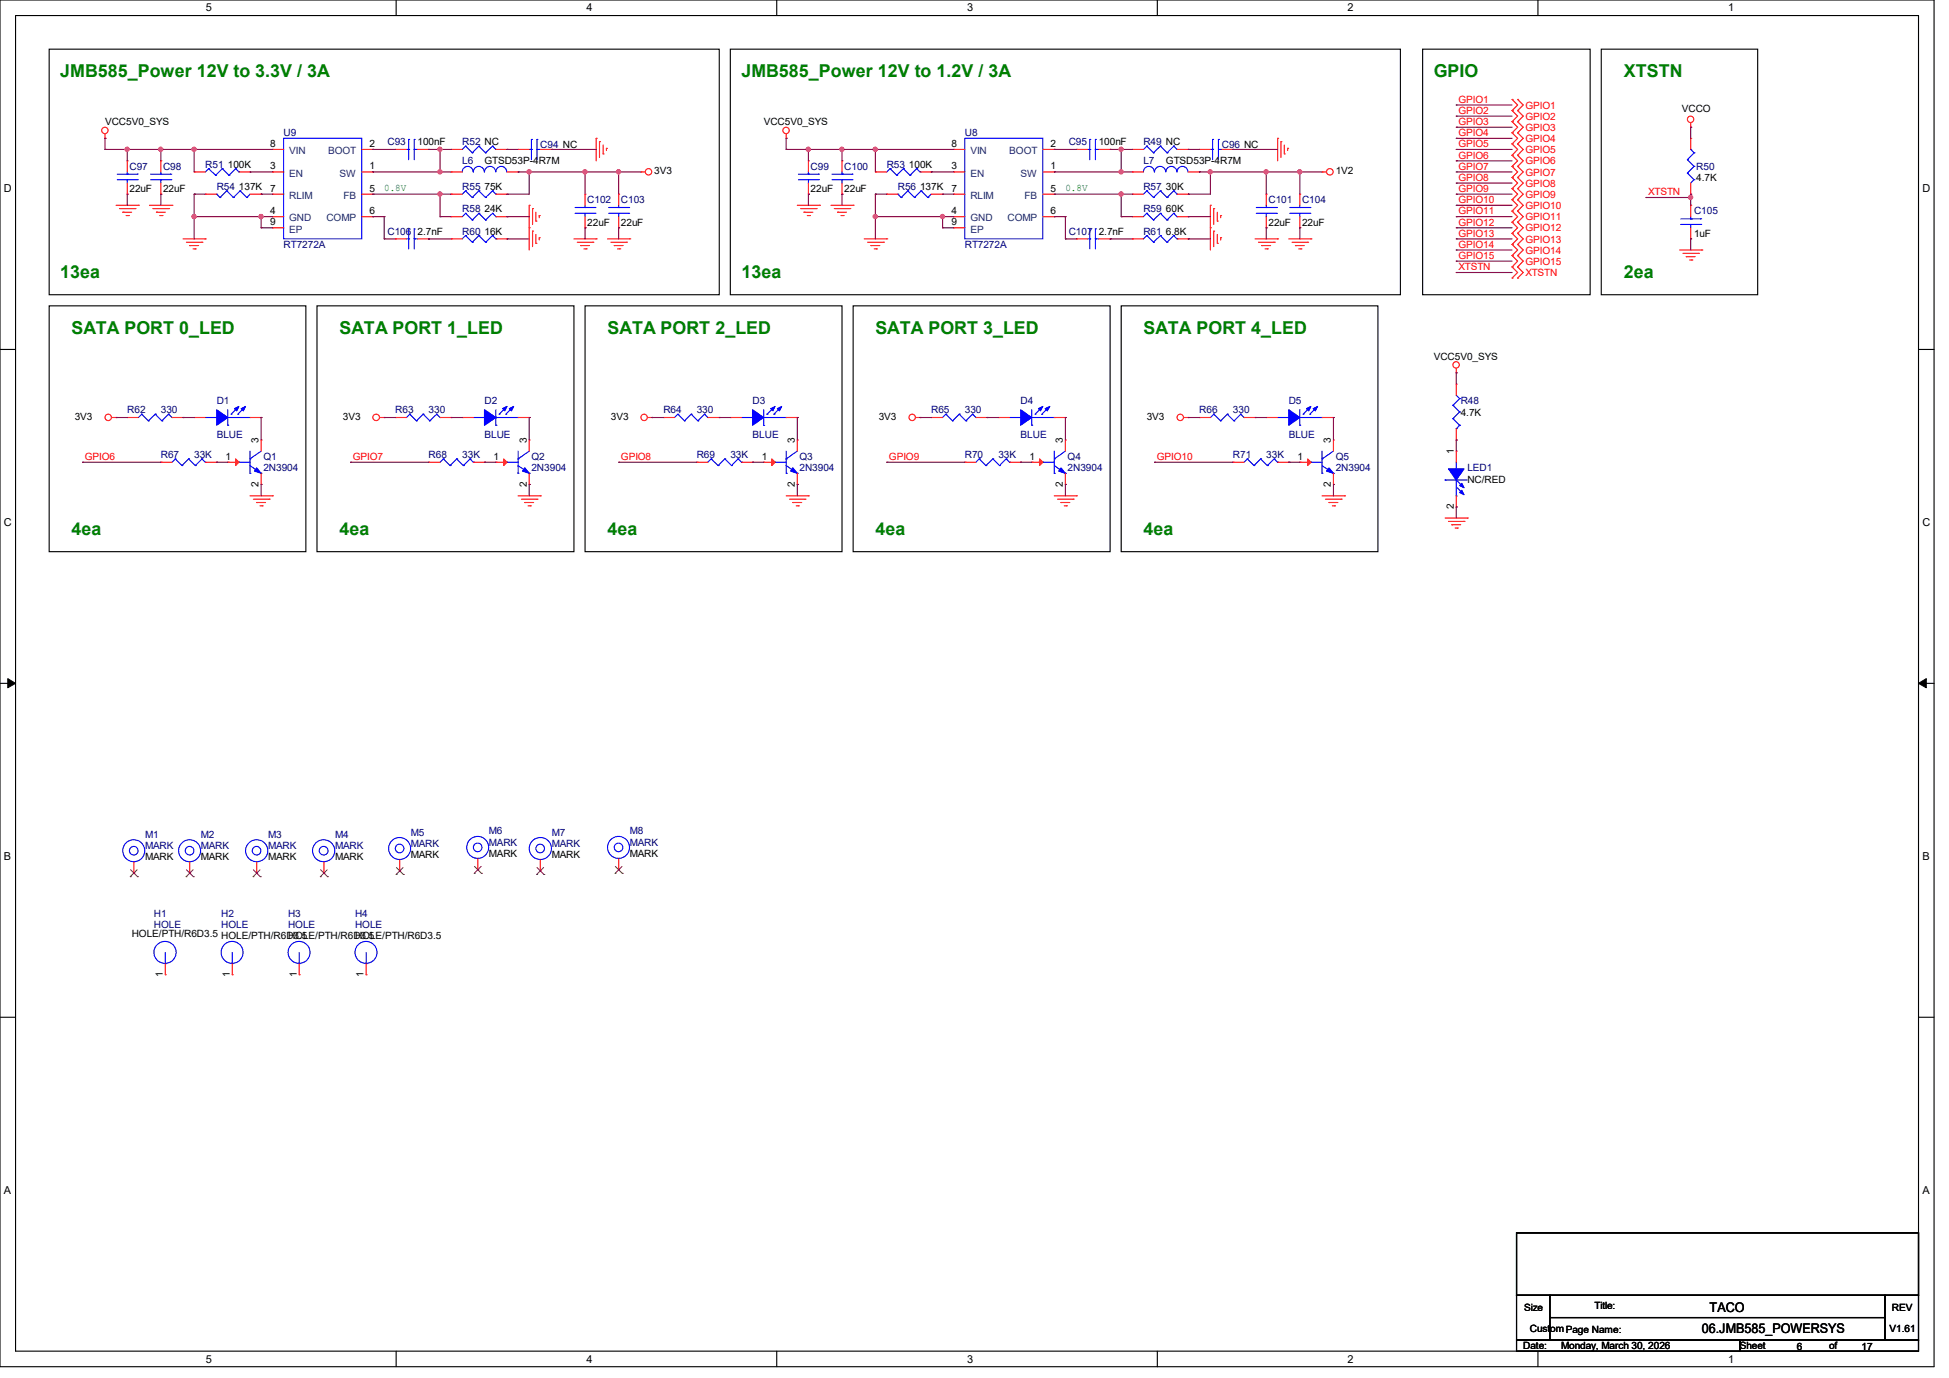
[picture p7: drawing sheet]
<svg xmlns="http://www.w3.org/2000/svg" width="297mm" height="210mm" viewBox="0 0 297 210" stroke-linecap="round" stroke-linejoin="round" font-family="sans-serif">
<defs><g id="words">
<g font-size="2.7" fill="#008000">
<text x="9.2" y="11.7">JMB585_Power 12V to 3.3V / 3A</text>
<text x="113" y="11.7">JMB585_Power 12V to 1.2V / 3A</text>
<text x="218.5" y="11.7">GPIO</text>
<text x="247.4" y="11.7">XTSTN</text>
<text x="9.2" y="42.3">13ea</text>
<text x="113" y="42.3">13ea</text>
<text x="247.4" y="42.3">2ea</text>
<text x="10.9" y="50.8">SATA PORT 0_LED</text>
<text x="51.7" y="50.8">SATA PORT 1_LED</text>
<text x="92.6" y="50.8">SATA PORT 2_LED</text>
<text x="133.4" y="50.8">SATA PORT 3_LED</text>
<text x="174.2" y="50.8">SATA PORT 4_LED</text>
<text x="10.9" y="81.5">4ea</text>
<text x="51.7" y="81.5">4ea</text>
<text x="92.6" y="81.5">4ea</text>
<text x="133.4" y="81.5">4ea</text>
<text x="174.2" y="81.5">4ea</text>
</g>
<g font-size="2">
<text x="259.3" y="203.2">06.JMB585_POWERSYS</text>
<text x="260.5" y="200">TACO</text>
</g>
<g font-size="1.7">
<text x="31.4" y="1.7">5</text>
<text x="89.4" y="1.7">4</text>
<text x="147.4" y="1.7">3</text>
<text x="205.4" y="1.7">2</text>
<text x="263.4" y="1.7">1</text>
<text x=".6" y="29.3">D</text>
<text x="292.9" y="29.3">D</text>
<text x=".6" y="80.2">C</text>
<text x="292.9" y="80.2">C</text>
<text x=".6" y="131.1">B</text>
<text x="292.9" y="131.1">B</text>
<text x=".6" y="181.9">A</text>
<text x="292.9" y="181.9">A</text>
<text x="31.4" y="207.6">5</text>
<text x="89.4" y="207.6">4</text>
<text x="147.4" y="207.6">3</text>
<text x="205.4" y="207.6">2</text>
<text x="263.4" y="207.6">1</text>
</g>
<g font-size="1.5" fill="#f00">
<text x="222.2" y="15.7">GPIO1</text>
<text x="222.2" y="17.4">GPIO2</text>
<text x="232.5" y="16.6">GPIO1</text>
<text x="222.2" y="19.1">GPIO3</text>
<text x="222.2" y="20.7">GPIO4</text>
<text x="222.2" y="22.4">GPIO5</text>
<text x="232.5" y="18.2">GPIO2</text>
<text x="232.5" y="19.9">GPIO3</text>
<text x="232.5" y="21.6">GPIO4</text>
<text x="232.5" y="23.3">GPIO5</text>
<text x="222.2" y="24.2">GPIO6</text>
<text x="222.2" y="25.9">GPIO7</text>
<text x="222.2" y="27.6">GPIO8</text>
<text x="222.2" y="29.3">GPIO9</text>
<text x="232.5" y="25.1">GPIO6</text>
<text x="232.5" y="26.8">GPIO7</text>
<text x="232.5" y="28.4">GPIO8</text>
<text x="251.2" y="29.8">XTSTN</text>
<text x="222.2" y="30.9">GPIO10</text>
<text x="222.2" y="32.7">GPIO11</text>
<text x="222.2" y="34.4">GPIO12</text>
<text x="232.5" y="30.1">GPIO9</text>
<text x="232.5" y="31.8">GPIO10</text>
<text x="232.5" y="33.6">GPIO11</text>
<text x="232.5" y="35.3">GPIO12</text>
<text x="222.2" y="41.2">XTSTN</text>
<text x="222.2" y="36.1">GPIO13</text>
<text x="222.2" y="37.8">GPIO14</text>
<text x="222.2" y="39.5">GPIO15</text>
<text x="232.5" y="37">GPIO13</text>
<text x="232.5" y="38.7">GPIO14</text>
<text x="232.5" y="40.3">GPIO15</text>
<text x="232.5" y="42.1">XTSTN</text>
<text x="12.9" y="70.1">GPIO6</text>
<text x="53.8" y="70.1">GPIO7</text>
<text x="94.6" y="70.1">GPIO8</text>
<text x="135.5" y="70.1">GPIO9</text>
<text x="176.3" y="70.1">GPIO10</text>
</g>
<g font-size="1.5">
<text x="256.3" y="17.1">VCCO</text>
<text x="16" y="19.1">VCC5V0_SYS</text>
<text x="41.2" y="22.4">8</text>
<text x="56.3" y="22.4">2</text>
<text x="63.6" y="22.1">100nF</text>
<text x="116.4" y="19.1">VCC5V0_SYS</text>
<text x="145" y="22.4">8</text>
<text x="160.1" y="22.4">2</text>
<text x="167.4" y="22.1">100nF</text>
<text x="19.7" y="29.3">22uF</text>
<text x="24.8" y="29.3">22uF</text>
<text x="34.7" y="25.6">100K</text>
<text x="36.4" y="29">137K</text>
<text x="41.2" y="25.8">3</text>
<text x="41.2" y="29.2">7</text>
<text x="56.3" y="25.8">1</text>
<text x="56.3" y="29.2">5</text>
<text x="73.8" y="25.1">GTSD53P-4R7M</text>
<text x="73.8" y="29">75K</text>
<text x="99.7" y="26.6">3V3</text>
<text x="123.5" y="29.3">22uF</text>
<text x="128.7" y="29.3">22uF</text>
<text x="138.5" y="25.6">100K</text>
<text x="140.2" y="29">137K</text>
<text x="145" y="25.8">3</text>
<text x="145" y="29.2">7</text>
<text x="160.1" y="25.8">1</text>
<text x="160.1" y="29.2">5</text>
<text x="177.7" y="25.1">GTSD53P-4R7M</text>
<text x="177.7" y="29">30K</text>
<text x="203.5" y="26.6">1V2</text>
<text x="258.5" y="27.6">4.7K</text>
<text x="41.2" y="32.6">4</text>
<text x="41.2" y="34.3">9</text>
<text x="56.3" y="32.6">6</text>
<text x="63.6" y="35.8">2.7nF</text>
<text x="73.8" y="32.3">24K</text>
<text x="73.8" y="35.8">16K</text>
<text x="89.5" y="34.4">22uF</text>
<text x="94.6" y="34.4">22uF</text>
<text x="145" y="32.6">4</text>
<text x="145" y="34.3">9</text>
<text x="160.1" y="32.6">6</text>
<text x="167.4" y="35.8">2.7nF</text>
<text x="177.7" y="32.3">60K</text>
<text x="177.7" y="35.8">6.8K</text>
<text x="193.3" y="34.4">22uF</text>
<text x="198.4" y="34.4">22uF</text>
<text x="258.1" y="36.1">1uF</text>
<text x="218.5" y="54.8">VCC5V0_SYS</text>
<text x="11.4" y="64">3V3</text>
<text x="52.2" y="64">3V3</text>
<text x="93.1" y="64">3V3</text>
<text x="133.9" y="64">3V3</text>
<text x="174.8" y="64">3V3</text>
<text x="222.6" y="63.3">4.7K</text>
<text x="34.4" y="70.1">1</text>
<text x="39.4" y="67.6" transform="rotate(-90 39.4 67.6)">3</text>
<text x="75.2" y="70.1">1</text>
<text x="80.3" y="67.6" transform="rotate(-90 80.3 67.6)">3</text>
<text x="116.1" y="70.1">1</text>
<text x="121.1" y="67.6" transform="rotate(-90 121.1 67.6)">3</text>
<text x="156.9" y="70.1">1</text>
<text x="162" y="67.6" transform="rotate(-90 162 67.6)">3</text>
<text x="197.7" y="70.1">1</text>
<text x="202.8" y="67.6" transform="rotate(-90 202.8 67.6)">3</text>
<text x="221.5" y="69.3" transform="rotate(-90 221.5 69.3)">1</text>
<text x="39.4" y="74.2" transform="rotate(-90 39.4 74.2)">2</text>
<text x="80.3" y="74.2" transform="rotate(-90 80.3 74.2)">2</text>
<text x="121.1" y="74.2" transform="rotate(-90 121.1 74.2)">2</text>
<text x="162" y="74.2" transform="rotate(-90 162 74.2)">2</text>
<text x="202.8" y="74.2" transform="rotate(-90 202.8 74.2)">2</text>
<text x="221.5" y="77.6" transform="rotate(-90 221.5 77.6)">2</text>
<text x="223.6" y="73.5">NC/RED</text>
<text x="22.1" y="131.1">MARK</text>
<text x="30.6" y="131.1">MARK</text>
<text x="40.9" y="131.1">MARK</text>
<text x="51.1" y="131.1">MARK</text>
<text x="62.6" y="130.7">MARK</text>
<text x="74.5" y="130.6">MARK</text>
<text x="84.1" y="130.7">MARK</text>
<text x="96" y="130.6">MARK</text>
<text x="20.1" y="142.8">HOLE/PTH/R6D3.5 HOLE/PTH/R6D3.5</text>
<text x="43.9" y="143.1">HOLE/PTH/R6D3.5</text>
<text x="54.1" y="143.1">HOLE/PTH/R6D3.5</text>
<text x="24.8" y="148.9" transform="rotate(-90 24.8 148.9)">1</text>
<text x="35" y="148.9" transform="rotate(-90 35 148.9)">1</text>
<text x="45.2" y="148.9" transform="rotate(-90 45.2 148.9)">1</text>
<text x="55.4" y="148.9" transform="rotate(-90 55.4 148.9)">1</text>
<text x="232.3" y="199.8">Size</text>
<text x="233.1" y="203">Cust</text>
<text x="236.2" y="203">omPage Name:</text>
<text x="243" y="199.5">Title:</text>
<text x="288" y="203">V1.61</text>
<text x="288.3" y="199.8">REV</text>
<text x="232.1" y="205.6">Date:</text>
<text x="237.9" y="205.6">Monday, March 30, 2026</text>
<text x="265.1" y="205.6">Sheet</text>
<text x="273.8" y="205.8">6</text>
<text x="278.7" y="205.6">of</text>
<text x="283.7" y="205.8">17</text>
</g>
<g font-size="1.5" fill="#000080">
<text x="43.2" y="20.8">U9</text>
<text x="59.1" y="22.1">C93</text>
<text x="70.4" y="22.1">R52 NC</text>
<text x="82.3" y="22.5">C94 NC</text>
<text x="147" y="20.8">U8</text>
<text x="162.9" y="22.1">C95</text>
<text x="174.2" y="22.1">R49 NC</text>
<text x="186.2" y="22.5">C96 NC</text>
<text x="19.7" y="25.9">C97</text>
<text x="24.8" y="25.9">C98</text>
<text x="31.3" y="25.6">R51</text>
<text x="33" y="29">R54</text>
<text x="70.4" y="25.1">L6</text>
<text x="70.4" y="29">R55</text>
<text x="123.5" y="25.9">C99</text>
<text x="128.7" y="25.9">C100</text>
<text x="135.1" y="25.6">R53</text>
<text x="136.8" y="29">R56</text>
<text x="174.2" y="25.1">L7</text>
<text x="174.2" y="29">R57</text>
<text x="258.5" y="25.9">R50</text>
<text x="59.1" y="35.8">C106</text>
<text x="70.4" y="32.3">R58</text>
<text x="70.4" y="35.8">R60</text>
<text x="89.5" y="31">C102</text>
<text x="94.6" y="31">C103</text>
<text x="162.9" y="35.8">C107</text>
<text x="174.2" y="32.3">R59</text>
<text x="174.2" y="35.8">R61</text>
<text x="193.3" y="31">C101</text>
<text x="198.4" y="31">C104</text>
<text x="258.1" y="32.7">C105</text>
<text x="43.2" y="37.8">RT7272A</text>
<text x="147" y="37.8">RT7272A</text>
<text x="19.4" y="63">R62</text>
<text x="24.5" y="63">330</text>
<text x="33" y="61.6">D1</text>
<text x="60.2" y="63">R63</text>
<text x="65.3" y="63">330</text>
<text x="73.8" y="61.6">D2</text>
<text x="101.1" y="63">R64</text>
<text x="106.2" y="63">330</text>
<text x="114.7" y="61.6">D3</text>
<text x="141.9" y="63">R65</text>
<text x="147" y="63">330</text>
<text x="155.5" y="61.6">D4</text>
<text x="182.8" y="63">R66</text>
<text x="187.9" y="63">330</text>
<text x="196.4" y="61.6">D5</text>
<text x="222.6" y="61.6">R48</text>
<text x="24.5" y="69.8">R67</text>
<text x="29.6" y="69.8">33K</text>
<text x="33" y="66.7">BLUE</text>
<text x="40.1" y="70.1">Q1</text>
<text x="40.1" y="71.8">2N3904</text>
<text x="65.3" y="69.8">R68</text>
<text x="70.4" y="69.8">33K</text>
<text x="73.8" y="66.7">BLUE</text>
<text x="81" y="70.1">Q2</text>
<text x="81" y="71.8">2N3904</text>
<text x="106.2" y="69.8">R69</text>
<text x="111.3" y="69.8">33K</text>
<text x="114.7" y="66.7">BLUE</text>
<text x="121.8" y="70.1">Q3</text>
<text x="121.8" y="71.8">2N3904</text>
<text x="147" y="69.8">R70</text>
<text x="152.1" y="69.8">33K</text>
<text x="155.5" y="66.7">BLUE</text>
<text x="162.7" y="70.1">Q4</text>
<text x="162.7" y="71.8">2N3904</text>
<text x="187.9" y="69.8">R71</text>
<text x="193" y="69.8">33K</text>
<text x="196.4" y="66.7">BLUE</text>
<text x="203.5" y="70.1">Q5</text>
<text x="203.5" y="71.8">2N3904</text>
<text x="223.6" y="71.8">LED1</text>
<text x="22.1" y="127.7">M1</text>
<text x="22.1" y="129.4">MARK</text>
<text x="30.6" y="127.7">M2</text>
<text x="30.6" y="129.4">MARK</text>
<text x="40.9" y="127.7">M3</text>
<text x="40.9" y="129.4">MARK</text>
<text x="51.1" y="127.7">M4</text>
<text x="51.1" y="129.4">MARK</text>
<text x="62.6" y="127.3">M5</text>
<text x="62.6" y="129">MARK</text>
<text x="74.5" y="127.2">M6</text>
<text x="74.5" y="128.9">MARK</text>
<text x="84.1" y="127.3">M7</text>
<text x="84.1" y="129">MARK</text>
<text x="96" y="127.2">M8</text>
<text x="96" y="128.9">MARK</text>
<text x="23.5" y="139.7">H1</text>
<text x="23.5" y="141.4">HOLE</text>
<text x="33.7" y="139.7">H2</text>
<text x="33.7" y="141.4">HOLE</text>
<text x="43.9" y="139.7">H3</text>
<text x="43.9" y="141.4">HOLE</text>
<text x="54.1" y="139.7">H4</text>
<text x="54.1" y="141.4">HOLE</text>
</g>
<g font-size="1.5" fill="#004080">
<text x="44.1" y="23.5">VIN</text>
<text x="50" y="23.5">BOOT</text>
<text x="147.9" y="23.5">VIN</text>
<text x="153.8" y="23.5">BOOT</text>
<text x="44.1" y="26.9">EN</text>
<text x="51.7" y="26.9">SW</text>
<text x="147.9" y="26.9">EN</text>
<text x="155.5" y="26.9">SW</text>
<text x="44.1" y="30.3">RLIM</text>
<text x="44.1" y="33.7">GND</text>
<text x="44.1" y="35.4">EP</text>
<text x="49.7" y="33.7">COMP</text>
<text x="52.3" y="30.3">FB</text>
<text x="147.9" y="30.3">RLIM</text>
<text x="147.9" y="33.7">GND</text>
<text x="147.9" y="35.4">EP</text>
<text x="153.5" y="33.7">COMP</text>
<text x="156.1" y="30.3">FB</text>
</g>
<g font-size="1.5" fill="#008000">
<text x="58.5" y="29.1">0.8V</text>
<text x="162.3" y="29.1">0.8V</text>
</g>
</g></defs>
<g fill="none" stroke="#000" stroke-width=".17">
<path d="M0 0h294.7v208.3h-294.7zM2.4 2.4h290v203.5h-290zM7.5 7.5h102.1v37.4h-102.1zM60.4 0v2.4M111.3 7.5h102.1v37.4h-102.1zM118.4 0v2.4M176.4 0v2.4M216.8 7.5h25.5v37.4h-25.5zM234.4 0v2.4M244 7.5h23.8v37.4h-23.8zM0 53.3h2.4M7.5 46.6h39.1v37.5h-39.1z"/>
<path d="M48.3 46.6h39.2v37.5h-39.2zM89.2 46.6h39.1v37.5h-39.1zM130 46.6h39.2v37.5h-39.2zM170.9 46.6h39.1v37.5h-39.1zM292.4 53.3h2.3M0 104.1h2.4M292.4 104.1h2.3M0 155h2.4M292.4 155h2.3M231.1 187.9h61.3v9.5h-61.3zM231.1 197.4h5.1v6.8h-5.1zM236.2 197.4h51v3.4h-51z"/>
<path d="M287.2 197.4h5.2v6.8h-5.2zM60.4 205.9v2.4M118.4 205.9v2.4M176.4 205.9v2.4M231.1 204.2h34v1.7h-34zM234.4 205.9v2.4M236.2 200.8h51v3.4h-51zM265.1 204.2h27.3v1.7h-27.3z"/>
</g>
<path d="M1.2 103.4l1.2 .7-1.2 .7zM292.4 104.1l1.1-.7v1.4z" fill="#000"/>
<path d="M1.2 103.4l1.2 .7-1.2 .7zM292.4 104.1l1.1-.7v1.4z" fill="none" stroke="#000" stroke-width=".15"/>
<g fill="none" stroke="#f00" stroke-width=".17">
<path d="M230.4 15.2h.1M230.4 16.8h.1M230.4 18.5h.1M230.4 15.2l.9 .8-.9 .8M230.4 16.8l.9 .9-.9 .8M230.4 18.5l.9 .9-.9 .8M231.3 15.2h.1M231.3 16.8h.1M231.3 18.5h.1M231.3 15.2l.8 .8-.8 .8M231.3 16.8l.8 .9-.8 .8M231.3 18.5l.8 .9-.8 .8"/>
<path d="M257.6 19.4h.1M257.6 18.7v.7M16 21.1h.1M16 20.4v.7M17.7 31.3h3.4M18.2 31.8h2.4M18.7 32.3h.1M18.7 32.3h1.4M19.2 32.9h.4M19.6 32.9h.1M20.6 31.8h.1M21.1 31.3h.1"/>
<path d="M22.8 31.3h3.4M23.3 31.8h2.4M23.8 32.3h.1M23.8 32.3h1.4M24.3 32.9h.4M24.7 32.9h.1M25.7 31.8h.1M26.2 31.3h.1M27.9 36.4h3.4M28.4 36.9h2.4M28.9 37.4h.1M28.9 37.4h1.4"/>
<path d="M29.4 37.9h.4M29.8 37.9h.1M30.8 36.9h.1M31.3 36.4h.1M80.6 31.3h.1M80.6 34.7h.1M80.6 31.3v6.8M81.2 31.8h.1M81.2 35.2h.1M81.2 31.8v2.4M81.2 35.2v2.4M81.7 33.7h.1"/>
<path d="M81.7 37.1h.1M81.7 32.3v1.4M81.7 35.7v1.4M82.2 32.9h.1M82.2 36.2h.1M82.2 32.9v.3M82.2 36.2v.4M87.5 36.4h3.3M88 36.9h2.3M88.5 37.4h.1M88.5 37.4h1.3M89 37.9h.3"/>
<path d="M89.3 37.9h.1M90.3 36.9h.1M90.8 36.4h.1M90.8 21.1h.1M90.8 21.1v3.4M91.4 21.6h.1M91.4 21.6v2.4M91.9 23.5h.1M91.9 22.1v1.4M92.4 22.6h.1M92.4 22.6v.3M92.6 36.4h3.4"/>
<path d="M93.1 36.9h2.4M93.6 37.4h.1M93.6 37.4h1.4M94.1 37.9h.3M94.4 37.9h.1M95.5 36.9h.1M96 36.4h.1M97.7 26.2h.1M97.7 26.2h.6M119.8 21.1h.1M119.8 20.4v.7M121.5 31.3h3.4"/>
<path d="M122 31.8h2.4M122.5 32.3h.1M122.5 32.3h1.4M123 32.9h.4M123.4 32.9h.1M124.4 31.8h.1M124.9 31.3h.1M126.6 31.3h3.4M127.1 31.8h2.4M127.6 32.3h.1M127.6 32.3h1.4M128.1 32.9h.4"/>
<path d="M128.5 32.9h.1M129.5 31.8h.1M130 31.3h.1M131.7 36.4h3.4M132.2 36.9h2.4M132.7 37.4h.1M132.7 37.4h1.4M133.2 37.9h.4M133.6 37.9h.1M134.6 36.9h.1M135.1 36.4h.1M164 22.8h.1"/>
<path d="M164 22.8h1.7M167.4 22.8h1.8M169.2 22.8h.1M182.8 22.8h.1M182.8 22.8h1.6M184.4 31.3h.1M184.4 34.7h.1M184.4 31.3v6.8M185 31.8h.1M185 35.2h.1M185 31.8v2.4M185 35.2v2.4"/>
<path d="M185.5 33.7h.1M185.5 37.1h.1M185.5 32.3v1.4M185.5 35.7v1.4M186 32.9h.1M186 36.2h.1M186 32.9v.3M186 36.2v.4M186.2 22.8h1.7M187.9 22.8h.1M191.3 36.4h3.4M191.8 36.9h2.4"/>
<path d="M192.3 37.4h.1M192.3 37.4h1.3M192.8 37.9h.3M193.1 37.9h.1M194.2 36.9h.1M194.7 36.4h.1M194.7 21.1h.1M194.7 21.1v3.4M195.2 21.6h.1M195.2 21.6v2.4M195.7 23.5h.1M195.7 22.1v1.4"/>
<path d="M196.2 22.6h.1M196.2 22.6v.3M196.4 36.4h3.4M196.9 36.9h2.4M197.4 37.4h.1M197.4 37.4h1.4M197.9 37.9h.3M198.1 29.6h.1M198.1 34.7h.1M198.1 29.6v1.7M198.1 33v1.7M198.2 37.9h.1"/>
<path d="M199.3 36.9h.1M199.8 36.4h.1M201.5 26.2h.1M201.5 26.2h.6M230.4 20.2h.1M230.4 21.9h.1M230.4 23.7h.1M230.4 25.4h.1M230.4 27.1h.1M230.4 28.7h.1M230.4 30.4h.1M230.4 32.2h.1"/>
<path d="M230.4 33.9h.1M230.4 35.6h.1M230.4 37.3h.1M230.4 38.9h.1M230.4 20.2l.9 .9-.9 .8M230.4 21.9l.9 .9-.9 .9M230.4 23.7l.9 .8-.9 .9M230.4 25.4l.9 .8-.9 .9M230.4 27.1l.9 .8-.9 .8M230.4 28.7l.9 .9-.9 .8M230.4 30.4l.9 .9-.9 .9M230.4 32.2l.9 .8-.9 .9"/>
<path d="M230.4 33.9l.9 .8-.9 .9M230.4 35.6l.9 .8-.9 .9M230.4 37.3l.9 .8-.9 .8M230.4 38.9l.9 .9-.9 .9M231.3 20.2h.1M231.3 21.9h.1M231.3 23.7h.1M231.3 25.4h.1M231.3 27.1h.1M231.3 28.7h.1M231.3 30.4h.1M231.3 32.2h.1"/>
<path d="M231.3 33.9h.1M231.3 35.6h.1M231.3 37.3h.1M231.3 38.9h.1M231.3 20.2l.8 .9-.8 .8M231.3 21.9l.8 .9-.8 .9M231.3 23.7l.8 .8-.8 .9M231.3 25.4l.8 .8-.8 .9M231.3 27.1l.8 .8-.8 .8M231.3 28.7l.8 .9-.8 .8M231.3 30.4l.8 .9-.8 .9M231.3 32.2l.8 .8-.8 .9"/>
<path d="M231.3 33.9l.8 .8-.8 .9M231.3 35.6l.8 .8-.8 .9M231.3 37.3l.8 .8-.8 .8M231.3 38.9l.8 .9-.8 .9M255.9 38.1h3.4M256.5 38.6h2.3M257 39.1h.1M257 39.1h1.3M257.5 39.6h.3M257.8 39.6h.1M258.8 38.6h.1M259.3 38.1h.1"/>
<path d="M221.9 56.8h.1M221.9 56.1v.7M230.4 40.7h.1M230.4 42.4h.1M230.4 40.7l.9 .8-.9 .9M231.3 40.7h.1M231.3 42.4h.1M231.3 40.7l.8 .8-.8 .9M17 63.6h.7M17.7 63.6h.1M38.1 75.6h3.4M38.6 76.1h2.4"/>
<path d="M39.1 76.6h.1M39.1 76.6h1.4M39.6 77.1h.4M40 77.1h.1M41 76.1h.1M41.5 75.6h.1M57.9 63.6h.6M58.5 63.6h.1M79 75.6h3.3M79.5 76.1h2.3M80 76.6h.1M80 76.6h1.3"/>
<path d="M80.5 77.1h.3M80.8 77.1h.1M81.8 76.1h.1M82.3 75.6h.1M98.7 63.6h.7M99.4 63.6h.1M119.8 75.6h3.4M120.3 76.1h2.4M120.8 76.6h.1M120.8 76.6h1.4M121.3 77.1h.4M121.7 77.1h.1"/>
<path d="M122.7 76.1h.1M123.2 75.6h.1M139.5 63.6h.7M140.2 63.6h.1M160.7 75.6h3.3M161.2 76.1h2.3M161.7 76.6h.1M161.7 76.6h1.3M162.2 77.1h.3M162.5 77.1h.1M163.5 76.1h.1M164 75.6h.1"/>
<path d="M180.4 63.6h.7M181.1 63.6h.1M201.5 75.6h3.4M202 76.1h2.4M202.5 76.6h.1M202.5 76.6h1.4M203 77.1h.4M203.4 77.1h.1M204.4 76.1h.1M204.9 75.6h.1M220.2 79h3.4M220.7 79.5h2.4"/>
<path d="M221.2 80h.1M221.2 80h1.4M223.1 79.5h.1M223.6 79h.1M221.7 80.5h.4M222.1 80.5h.1M94.3 132.5h.1M94.3 130.9v1.6"/>
<circle cx="16" cy="19.9" r=".49"/>
<circle cx="119.8" cy="19.9" r=".49"/>
<circle cx="257.6" cy="18.2" r=".49"/>
<circle cx="98.8" cy="26.2" r=".49"/>
<circle cx="202.7" cy="26.2" r=".5"/>
<circle cx="221.9" cy="55.6" r=".49"/>
<circle cx="16.5" cy="63.6" r=".49"/>
<circle cx="57.3" cy="63.6" r=".5"/>
<circle cx="98.1" cy="63.6" r=".49"/>
<circle cx="139" cy="63.6" r=".49"/>
<circle cx="179.9" cy="63.6" r=".49"/>
</g>
<g fill="none" stroke="#00f" stroke-width=".17">
<path d="M165.7 22.8h.4M166.1 22.8h.1M166.1 21.3h.1M166.1 21.3v3M166.9 21.3h.1M166.9 22.8h.1M166.9 22.8h.5M166.9 21.3v3M184.4 22.8h.4M184.8 22.8h.1M184.8 21.3h.1M184.8 21.3v3"/>
<path d="M185.7 21.3h.1M185.7 22.8h.1M185.7 22.8h.5M185.7 21.3v3M196.6 32.5h3M196.6 31.6h3M198.1 31.6h.1M198.1 32.5h.1M198.1 31.3v.3M198.1 32.5v.5M199.6 32.5h.1M199.6 31.6h.1"/>
<path d="M36.4 70.4h.1M36.4 70.4h1.7M38.1 69.9h.1M38.1 72.1h.1M38.1 71l1.7 1.1M38.1 68.7v3.4M39.8 72.1h.1M39.8 68.7l-1.7 1.2"/>
<circle cx="94.3" cy="129.1" r="1.67"/>
<circle cx="94.3" cy="129.1" r=".66"/>
</g>
<path d="M93.7 133.1h.1M93.8 132l1 1.1M94.8 132l-1.1 1.1M94.8 133.1h.1" fill="none" stroke="#804000" stroke-width=".15"/>
<path d="M39.1 71.3l.7 .8-1-.3z" fill="#00f"/>
<path d="M39.1 71.3l.7 .8-1-.3z" fill="none" stroke="#00f" stroke-width=".17"/>
<path d="M39.8 67.1h.1M39.8 73.8h.1M39.8 67.1v1.6M39.8 72.1v1.7" fill="none" stroke="#f00" stroke-width=".17"/>
<path d="M35.9 69.9l.5 .5-.5 .6z" fill="#f00"/>
<g fill="none" stroke="#f00" stroke-width=".17">
<path d="M79 22.8h.1M79 22.8h1.6M82.3 22.8h1.8M84.1 22.8h.1M123.2 24.5h.1M123.2 29.6h.1M123.2 24.5v1.7M123.2 27.9v1.7M135.1 29.6h.1M135.1 29.6h1.7M141.9 29.6h1.7M143.6 29.6h.1"/>
<path d="M172.6 26.2h.1M172.6 33h.1M172.6 26.2h1.6M172.6 33h1.6M179.4 33h1.7M181.1 33h.1M181.1 26.2h1.7M182.8 26.2h.1M34.7 70.4h.1M34.7 70.4h1.7M35.9 69.9l.5 .5-.5 .6zM187.9 70.4h.1"/>
<path d="M187.9 70.4h1.7M194.7 70.4h1.7M196.4 70.4h.1M60.9 132.7h.1M60.9 131v1.7M72.8 132.5h.1M72.8 130.9v1.6"/>
</g>
<g fill="none" stroke="#00f" stroke-width=".17">
<path d="M80.6 22.8h.4M81 22.8h.1M81 21.3h.1M81 21.3v3M81.8 21.3h.1M81.8 22.8h.1M81.8 22.8h.5M81.8 21.3v3M121.7 27.4h3M121.7 26.5h3M123.2 26.5h.1M123.2 27.4h.1"/>
<path d="M123.2 26.2v.3M123.2 27.4v.5M124.7 27.4h.1M124.7 26.5h.1M136.8 29.6h.1M136.8 29.6l.5 .5M137.3 30.1h.1M138.3 29.1h.1M138.3 29.1l1.1 1M138.3 29.1l-1 1M139.4 30.1h.1M140.4 29.1h.1"/>
<path d="M140.4 29.1l1 1M140.4 29.1l-1 1M141.4 30.1h.1M141.9 29.6l-.5 .5M174.2 26.2a.83 .83 0 0 1 .9-.8 .83 .83 0 0 1 .8 .8M174.8 32.5h.1M174.8 32.5l-.6 .5M174.8 32.5l1 1M175.8 33.5h.1M175.9 26.2a.85 .85 0 0 1 .9-.8 .85 .85 0 0 1 .8 .8M176.8 32.5h.1M176.8 32.5l-1 1"/>
<path d="M176.8 32.5l1 1M177.7 26.2a.83 .83 0 0 1 .8-.8 .83 .83 0 0 1 .8 .8M177.8 33.5h.1M178.9 32.5h.1M178.9 32.5l-1.1 1M178.9 32.5l.5 .5M179.4 26.2a.83 .83 0 0 1 .8-.8 .83 .83 0 0 1 .8 .8M179.4 33h.1M113 63.6h1.7M114.7 63.6h.1M116.4 64.8h.1M116.4 62.4v2.4"/>
<path d="M116.4 63.6h3.4M119.8 63.6h.1M190.1 69.9h.1M190.1 69.9l-.5 .5M190.1 69.9l1 1.1M191.1 71h.1M192.1 69.9h.1M192.1 69.9l-1 1.1M192.1 69.9l1 1.1M193.1 71h.1M194.2 69.9h.1M194.2 69.9l-1.1 1.1"/>
<path d="M194.2 69.9l.5 .5M194.7 70.4h.1"/>
<circle cx="60.9" cy="129.3" r="1.67"/>
<circle cx="60.9" cy="129.3" r=".66"/>
<circle cx="72.8" cy="129.1" r="1.67"/>
<circle cx="72.8" cy="129.1" r=".66"/>
</g>
<path d="M60.4 133.3h.1M60.4 132.2l1.1 1.1M61.4 132.2l-1 1.1M61.5 133.3h.1M72.3 133.1h.1M72.3 132l1.1 1.1M73.3 132l-1 1.1M73.4 133.1h.1" fill="none" stroke="#804000" stroke-width=".15"/>
<path d="M114.7 62.4l1.7 1.2-1.7 1.2z" fill-rule="evenodd" fill="#00f"/>
<path d="M114.7 62.4l1.7 1.2-1.7 1.2z" fill="none" stroke="#00f" stroke-width=".17"/>
<path d="M118.4 62.3l.7-.4-.3 .7z" fill-rule="evenodd" fill="#00f"/>
<path d="M118.4 62.3l.7-.4-.3 .7z" fill="none" stroke="#00f" stroke-width=".17"/>
<path d="M117.4 62.3l.7-.4-.3 .7z" fill-rule="evenodd" fill="#00f"/>
<g fill="none" stroke="#00f" stroke-width=".17">
<path d="M126.8 27.4h3M126.8 26.5h3M128.3 26.5h.1M128.3 27.4h.1M128.3 26.2v.3M128.3 27.4v.5M129.8 27.4h.1M129.8 26.5h.1M256.1 34.2h3.1M256.1 33.4h3.1M257.6 33.4h.1M257.6 34.2h.1"/>
<path d="M257.6 33v.4M257.6 34.2v.5M259.2 34.2h.1M259.2 33.4h.1M31.3 63.6h1.7M33 63.6h.1M34.7 64.8h.1M34.7 62.4v2.4M34.7 63.6h3.4M38.1 63.6h.1M116.9 63.1h.1M117.4 62.3l.7-.4-.3 .7z"/>
<path d="M117.9 63.1h.1M117.9 62.1l-1 1M119 62.1l-1.1 1M25.2 146.9h.1M25.2 145.2v1.7"/>
<circle cx="25.2" cy="145.1" r="1.68"/>
</g>
<g fill="none" stroke="#f00" stroke-width=".17">
<path d="M128.3 24.5h.1M128.3 29.6h.1M128.3 24.5v1.7M128.3 27.9v1.7M257.6 31.3h.1M257.6 36.4h.1M257.6 31.3v1.7M257.6 34.7v1.7M111.3 63.6h.1M111.3 63.6h1.7M119.8 63.6h1.7M121.5 63.6h.1"/>
<path d="M25.2 148.5h.1M25.2 146.9v1.6"/>
</g>
<path d="M33 62.4l1.7 1.2-1.7 1.2z" fill-rule="evenodd" fill="#00f"/>
<path d="M33 62.4l1.7 1.2-1.7 1.2z" fill="none" stroke="#00f" stroke-width=".17"/>
<path d="M36.7 62.3l.7-.4-.3 .7z" fill-rule="evenodd" fill="#00f"/>
<path d="M36.7 62.3l.7-.4-.3 .7z" fill="none" stroke="#00f" stroke-width=".17"/>
<path d="M35.7 62.3l.7-.4-.3 .7z" fill-rule="evenodd" fill="#00f"/>
<g fill="none" stroke="#00f" stroke-width=".17">
<path d="M17.9 27.4h3M17.9 26.5h3M19.4 26.5h.1M19.4 27.4h.1M19.4 26.2v.3M19.4 27.4v.5M20.9 27.4h.1M20.9 26.5h.1M61.9 22.8h.4M62.3 22.8h.1M62.3 21.3h.1M62.3 21.3v3"/>
<path d="M63.1 21.3h.1M63.1 22.8h.1M63.1 22.8h.5M63.1 21.3v3M70.4 26.2a.83 .83 0 0 1 .9-.8 .83 .83 0 0 1 .8 .8M71 22.3h.1M71 22.3l-.6 .5M71 22.3l1 1M72 23.3h.1M72.1 26.2a.83 .83 0 0 1 .9-.8 .83 .83 0 0 1 .8 .8M73 22.3h.1M73 22.3l-1 1"/>
<path d="M73 22.3l1 1M73.8 26.2a.85 .85 0 0 1 .9-.8 .85 .85 0 0 1 .8 .8M74 23.3h.1M75.1 22.3h.1M75.1 22.3l-1.1 1M75.1 22.3l.5 .5M75.6 22.8h.1M75.6 26.2a.83 .83 0 0 1 .8-.8 .83 .83 0 0 1 .8 .8M135.6 25.7h.1M135.6 25.7l-.5 .5M135.6 25.7l1.1 1M136.7 26.7h.1"/>
<path d="M137.7 25.7h.1M137.7 25.7l-1 1M137.7 25.7l1 1M138.7 26.7h.1M139.7 25.7h.1M139.7 25.7l-1 1M139.7 25.7l.5 .5M140.2 26.2h.1M21.6 63.1h.1M21.6 63.1l-.5 .5M21.6 63.1l1 1M22.6 64.1h.1"/>
<path d="M23.7 63.1h.1M23.7 63.1l-1.1 1M23.7 63.1l1 1M24.7 64.1h.1M25.7 63.1h.1M25.7 63.1l-1 1M25.7 63.1l.5 .5M26.2 63.6h.1M35.2 63.1h.1M35.7 62.3l.7-.4-.3 .7zM36.2 63.1h.1M36.2 62.1l-1 1"/>
<path d="M37.3 62.1l-1.1 1M77.3 70.4h.1M77.3 70.4h1.7M79 69.9h.1M79 72.1h.1M79 71l1.6 1.1M79 68.7v3.4M80.6 72.1h.1M80.6 68.7l-1.6 1.2M103.3 63.1h.1M103.3 63.1l-.5 .5M103.3 63.1l1 1"/>
<path d="M104.3 64.1h.1M105.3 63.1h.1M105.3 63.1l-1 1M105.3 63.1l1 1M106.3 64.1h.1M107.4 63.1h.1M107.4 63.1l-1.1 1M107.4 63.1l.5 .5M107.9 63.6h.1M35.4 146.9h.1M35.4 145.2v1.7M45.6 146.9h.1"/>
<path d="M45.6 145.2v1.7"/>
<circle cx="20.4" cy="129.6" r="1.67"/>
<circle cx="20.4" cy="129.6" r=".66"/>
<circle cx="28.9" cy="129.6" r="1.67"/>
<circle cx="28.9" cy="129.6" r=".66"/>
<circle cx="35.4" cy="145.1" r="1.67"/>
<circle cx="45.6" cy="145.1" r="1.67"/>
</g>
<g fill="none" stroke="#f00" stroke-width=".17">
<path d="M19.4 24.5h.1M19.4 29.6h.1M19.4 24.5v1.7M19.4 27.9v1.7M60.2 22.8h.1M60.2 22.8h1.7M63.6 22.8h1.7M65.3 22.8h.1M68.7 22.8h.1M68.7 26.2h.1M68.7 22.8h1.7M68.7 26.2h1.7"/>
<path d="M75.6 22.8h1.7M77.3 22.8h.1M77.3 26.2h1.7M79 26.2h.1M133.4 26.2h.1M133.4 26.2h1.7M140.2 26.2h1.7M141.9 26.2h.1M19.4 63.6h.1M19.4 63.6h1.7M26.2 63.6h1.7M27.9 63.6h.1"/>
<path d="M29.6 63.6h.1M29.6 63.6h1.7M38.1 63.6h1.7M39.8 63.6h.1M101.1 63.6h.1M101.1 63.6h1.7M107.9 63.6h1.7M109.6 63.6h.1M20.4 133.1h.1M20.4 131.4v1.7M28.9 133.1h.1M28.9 131.4v1.7"/>
<path d="M35.4 148.5h.1M35.4 146.9v1.6M45.6 148.5h.1M45.6 146.9v1.6"/>
</g>
<path d="M19.9 133.6h.1M19.9 132.5l1.1 1.1M20.9 132.5l-1 1.1M21 133.6h.1M28.4 133.6h.1M28.4 132.5l1.1 1.1M29.4 132.5l-1 1.1M29.5 133.6h.1" fill="none" stroke="#804000" stroke-width=".15"/>
<path d="M80 71.3l.6 .8-1-.3z" fill="#00f"/>
<path d="M80 71.3l.6 .8-1-.3z" fill="none" stroke="#00f" stroke-width=".17"/>
<path d="M80.6 67.1h.1M80.6 73.8h.1M80.6 67.1v1.6M80.6 72.1v1.7" fill="none" stroke="#f00" stroke-width=".17"/>
<path d="M76.8 69.9l.5 .5-.5 .6z" fill="#f00"/>
<path d="M75.6 70.4h.1M75.6 70.4h1.7M76.8 69.9l.5 .5-.5 .6z" fill="none" stroke="#f00" stroke-width=".17"/>
<path d="M118.1 70.4h.1M118.1 70.4h1.7M119.8 69.9h.1M119.8 72.1h.1M119.8 71l1.7 1.1M119.8 68.7v3.4M121.5 72.1h.1M121.5 68.7l-1.7 1.2" fill="none" stroke="#00f" stroke-width=".17"/>
<path d="M120.8 71.3l.7 .8-1-.3z" fill="#00f"/>
<path d="M120.8 71.3l.7 .8-1-.3z" fill="none" stroke="#00f" stroke-width=".17"/>
<path d="M121.5 67.1h.1M121.5 73.8h.1M121.5 67.1v1.6M121.5 72.1v1.7" fill="none" stroke="#f00" stroke-width=".17"/>
<path d="M117.6 69.9l.5 .5-.5 .6z" fill="#f00"/>
<g fill="none" stroke="#f00" stroke-width=".17">
<path d="M60.2 36.4h.1M60.2 36.4h1.7M63.6 36.4h1.7M65.3 36.4h.1M68.7 33h.1M68.7 33h1.7M75.6 33h1.7M77.3 33h.1M94.3 29.6h.1M94.3 34.7h.1M94.3 29.6v1.7M94.3 33v1.7"/>
<path d="M164 36.4h.1M164 36.4h1.7M167.4 36.4h1.8M169.2 36.4h.1M172.6 29.6h.1M172.6 29.6h1.6M179.4 29.6h1.7M181.1 29.6h.1M116.4 70.4h.1M116.4 70.4h1.7M117.6 69.9l.5 .5-.5 .6zM39.1 133.1h.1"/>
<path d="M39.1 131.4v1.7"/>
</g>
<g fill="none" stroke="#00f" stroke-width=".17">
<path d="M61.9 36.4h.4M62.3 36.4h.1M62.3 34.9h.1M62.3 34.9v3M63.1 34.9h.1M63.1 36.4h.1M63.1 36.4h.5M63.1 34.9v3M71 32.5h.1M71 32.5l-.6 .5M71 32.5l1 1M72 33.5h.1"/>
<path d="M73 32.5h.1M73 32.5l-1 1M73 32.5l1 1M74 33.5h.1M75.1 32.5h.1M75.1 32.5l-1.1 1M75.1 32.5l.5 .5M75.6 33h.1M92.8 32.5h3M92.8 31.6h3M94.3 31.6h.1M94.3 32.5h.1"/>
<path d="M94.3 31.3v.3M94.3 32.5v.5M95.8 32.5h.1M95.8 31.6h.1M165.7 36.4h.4M166.1 36.4h.1M166.1 34.9h.1M166.1 34.9v3M166.9 34.9h.1M166.9 36.4h.1M166.9 36.4h.5M166.9 34.9v3"/>
<path d="M174.8 29.1h.1M174.8 29.1l-.6 .5M174.8 29.1l1 1M175.8 30.1h.1M176.8 29.1h.1M176.8 29.1l-1 1M176.8 29.1l1 1M177.8 30.1h.1M178.9 29.1h.1M178.9 29.1l-1.1 1M178.9 29.1l.5 .5M179.4 29.6h.1"/>
<path d="M158.9 70.4h.1M158.9 70.4h1.8M160.7 69.9h.1M160.7 72.1h.1M160.7 71l1.6 1.1M160.7 68.7v3.4M162.3 72.1h.1M162.3 68.7l-1.6 1.2"/>
<circle cx="39.1" cy="129.6" r=".66"/>
<circle cx="39.1" cy="129.6" r="1.68"/>
</g>
<path d="M38.6 133.6h.1M38.6 132.5l1.1 1.1M39.6 132.5l-1 1.1M39.7 133.6h.1" fill="none" stroke="#804000" stroke-width=".15"/>
<path d="M161.7 71.3l.6 .8-1-.3z" fill="#00f"/>
<path d="M161.7 71.3l.6 .8-1-.3z" fill="none" stroke="#00f" stroke-width=".17"/>
<path d="M162.3 67.1h.1M162.3 73.8h.1M162.3 67.1v1.6M162.3 72.1v1.7" fill="none" stroke="#f00" stroke-width=".17"/>
<path d="M158.4 69.9l.5 .5-.5 .6z" fill="#f00"/>
<g fill="none" stroke="#f00" stroke-width=".17">
<path d="M29.6 26.2h.1M29.6 26.2h1.7M31.3 29.6h.1M31.3 29.6h1.7M36.4 26.2h1.7M38.1 26.2h.1M38.1 29.6h1.7M39.8 29.6h.1M41.5 22.8h.1M41.5 26.2h.1M41.5 29.6h.1M41.5 33h.1"/>
<path d="M41.5 34.7h.1M41.5 22.8h1.7M41.5 26.2h1.7M41.5 29.6h1.7M41.5 33h1.7M41.5 34.7h1.7M55.1 22.8h1.7M55.1 26.2h1.7M55.1 29.6h1.7M55.1 33h1.7M56.8 22.8h.1M56.8 26.2h.1"/>
<path d="M56.8 29.6h.1M56.8 33h.1M89.2 29.6h.1M89.2 34.7h.1M89.2 29.6v1.7M89.2 33v1.7M145.3 22.8h.1M145.3 26.2h.1M145.3 29.6h.1M145.3 33h.1M145.3 34.7h.1M145.3 22.8h1.7"/>
<path d="M145.3 26.2h1.7M145.3 29.6h1.7M145.3 33h1.7M145.3 34.7h1.7M158.9 22.8h1.8M158.9 26.2h1.8M158.9 29.6h1.8M158.9 33h1.8M160.7 22.8h.1M160.7 26.2h.1M160.7 29.6h.1M160.7 33h.1"/>
<path d="M172.6 22.8h.1M172.6 22.8h1.6M179.4 22.8h1.7M181.1 22.8h.1M257.6 29.6h.1M257.6 21.1h.1M257.6 21.1v1.7M257.6 27.9v1.7M24.5 70.4h.1M24.5 70.4h1.7M31.3 70.4h1.7M33 70.4h.1"/>
<path d="M60.2 63.6h.1M60.2 63.6h1.7M65.3 70.4h.1M65.3 70.4h1.8M67.1 63.6h1.6M68.7 63.6h.1M72.1 70.4h1.7M73.8 70.4h.1M157.2 70.4h.1M157.2 70.4h1.7M158.4 69.9l.5 .5-.5 .6zM49.4 133.1h.1"/>
<path d="M49.4 131.4v1.7M55.8 148.5h.1M55.8 146.9v1.6"/>
</g>
<g fill="none" stroke="#00f" stroke-width=".17">
<path d="M31.8 25.7h.1M31.8 25.7l-.5 .5M31.8 25.7l1.1 1M32.9 26.7h.1M33 29.6h.1M33 29.6l.5 .5M33.5 30.1h.1M33.9 25.7h.1M33.9 25.7l-1 1M33.9 25.7l1 1M34.5 29.1h.1M34.5 29.1l1.1 1"/>
<path d="M34.5 29.1l-1 1M34.9 26.7h.1M35.6 30.1h.1M35.9 25.7h.1M35.9 25.7l-1 1M35.9 25.7l.5 .5M36.4 26.2h.1M36.6 29.1h.1M36.6 29.1l1 1M36.6 29.1l-1 1M37.6 30.1h.1M38.1 29.6l-.5 .5"/>
<path d="M43.2 21.1h11.9v15.3h-11.9zM87.6 32.5h3.1M87.6 31.6h3.1M89.2 31.6h.1M89.2 32.5h.1M89.2 31.3v.3M89.2 32.5v.5M90.7 32.5h.1M90.7 31.6h.1M147 21.1h11.9v15.3h-11.9zM174.8 22.3h.1M174.8 22.3l-.6 .5"/>
<path d="M174.8 22.3l1 1M175.8 23.3h.1M176.8 22.3h.1M176.8 22.3l-1 1M176.8 22.3l1 1M177.8 23.3h.1M178.9 22.3h.1M178.9 22.3l-1.1 1M178.9 22.3l.5 .5M179.4 22.8h.1M257.1 26.4h.1M257.1 24.3h.1"/>
<path d="M257.1 26.4l1 1M257.1 24.3l1 1.1M257.6 22.8h.1M257.6 22.8l.5 .5M258.1 27.4h.1M258.1 25.4h.1M258.1 23.3h.1M258.1 27.4l-.5 .5M258.1 25.4l-1 1M258.1 23.3l-1 1M26.7 69.9h.1M26.7 69.9l-.5 .5"/>
<path d="M26.7 69.9l1 1.1M27.7 71h.1M28.7 69.9h.1M28.7 69.9l-1 1.1M28.7 69.9l1.1 1.1M29.8 71h.1M30.8 69.9h.1M30.8 69.9l-1 1.1M30.8 69.9l.5 .5M31.3 70.4h.1M62.4 63.1h.1M62.4 63.1l-.5 .5"/>
<path d="M62.4 63.1l1.1 1M63.5 64.1h.1M64.5 63.1h.1M64.5 63.1l-1 1M64.5 63.1l1 1M65.5 64.1h.1M66.5 63.1h.1M66.5 63.1l-1 1M66.5 63.1l.6 .5M67.1 63.6h.1M67.6 69.9h.1M67.6 69.9l-.5 .5"/>
<path d="M67.6 69.9l1 1.1M68.6 71h.1M69.6 69.9h.1M69.6 69.9l-1 1.1M69.6 69.9l1 1.1M70.6 71h.1M71.6 69.9h.1M71.6 69.9l-1 1.1M71.6 69.9l.5 .5M72.1 70.4h.1M72.1 63.6h1.7M73.8 63.6h.1"/>
<path d="M75.6 64.8h.1M75.6 62.4v2.4M75.6 63.6h3.4M79 63.6h.1M55.8 146.9h.1M55.8 145.2v1.7"/>
<circle cx="49.3" cy="129.7" r=".67"/>
<circle cx="49.3" cy="129.6" r="1.68"/>
<circle cx="55.8" cy="145.1" r="1.67"/>
</g>
<path d="M48.8 133.6h.1M48.9 132.5l1 1.1M49.9 132.5l-1.1 1.1M49.9 133.6h.1" fill="none" stroke="#804000" stroke-width=".15"/>
<path d="M73.8 62.4l1.8 1.2-1.8 1.2z" fill-rule="evenodd" fill="#00f"/>
<path d="M73.8 62.4l1.8 1.2-1.8 1.2z" fill="none" stroke="#00f" stroke-width=".17"/>
<path d="M77.6 62.3l.7-.4-.4 .7z" fill-rule="evenodd" fill="#00f"/>
<path d="M77.6 62.3l.7-.4-.4 .7z" fill="none" stroke="#00f" stroke-width=".17"/>
<path d="M76.6 62.3l.7-.4-.4 .7z" fill-rule="evenodd" fill="#00f"/>
<g fill="none" stroke="#00f" stroke-width=".17">
<path d="M71 29.1h.1M71 29.1l-.6 .5M71 29.1l1 1M72 30.1h.1M73 29.1h.1M73 29.1l-1 1M73 29.1l1 1M74 30.1h.1M75.1 29.1h.1M75.1 29.1l-1.1 1M75.1 29.1l.5 .5M75.6 29.6h.1"/>
<path d="M76.1 63.1h.1M76.6 62.3l.7-.4-.4 .7zM77.1 63.1h.1M77.1 62.1l-1 1M78.1 62.1l-1 1M199.8 70.4h.1M199.8 70.4h1.7M201.5 69.9h.1M201.5 72.1h.1M201.5 71l1.7 1.1M201.5 68.7v3.4M203.2 72.1h.1"/>
<path d="M203.2 68.7l-1.7 1.2"/>
</g>
<path d="M68.7 29.6h.1M68.7 29.6h1.7M75.6 29.6h1.7M77.3 29.6h.1M70.4 63.6h.1M70.4 63.6h1.7M79 63.6h1.6M80.6 63.6h.1" fill="none" stroke="#f00" stroke-width=".17"/>
<path d="M202.5 71.3l.7 .8-1.1-.3z" fill="#00f"/>
<path d="M202.5 71.3l.7 .8-1.1-.3z" fill="none" stroke="#00f" stroke-width=".17"/>
<path d="M203.2 67.1h.1M203.2 73.8h.1M203.2 67.1v1.6M203.2 72.1v1.7" fill="none" stroke="#f00" stroke-width=".17"/>
<path d="M199.3 69.9l.5 .5-.5 .6z" fill="#f00"/>
<g fill="none" stroke="#f00" stroke-width=".17">
<path d="M24.5 24.5h.1M24.5 29.6h.1M24.5 24.5v1.7M24.5 27.9v1.7M221.9 58.5h.1M221.9 58.5v1.7M106.2 70.4h.1M106.2 70.4h1.7M113 70.4h1.7M114.7 70.4h.1M141.9 63.6h.1M141.9 63.6h1.7"/>
<path d="M148.7 63.6h1.7M150.4 63.6h.1M182.8 63.6h.1M182.8 63.6h1.6M189.6 63.6h1.7M191.3 63.6h.1M198.1 70.4h.1M198.1 70.4h1.7M199.3 69.9l.5 .5-.5 .6zM221.9 67.1h.1M221.9 65.3v1.8"/>
</g>
<g fill="none" stroke="#00f" stroke-width=".17">
<path d="M22.9 27.4h3.1M22.9 26.5h3.1M24.5 26.5h.1M24.5 27.4h.1M24.5 26.2v.3M24.5 27.4v.5M26 27.4h.1M26 26.5h.1M108.4 69.9h.1M108.4 69.9l-.5 .5M108.4 69.9l1 1.1M109.4 71h.1"/>
<path d="M110.4 69.9h.1M110.4 69.9l-1 1.1M110.4 69.9l1.1 1.1M111.5 71h.1M112.5 69.9h.1M112.5 69.9l-1 1.1M112.5 69.9l.5 .5M113 70.4h.1M144.1 63.1h.1M144.1 63.1l-.5 .5M144.1 63.1l1.1 1M145.2 64.1h.1"/>
<path d="M146.2 63.1h.1M146.2 63.1l-1 1M146.2 63.1l1 1M147.2 64.1h.1M148.2 63.1h.1M148.2 63.1l-1 1M148.2 63.1l.5 .5M148.7 63.6h.1M185 63.1h.1M185 63.1l-.6 .5M185 63.1l1 1M186 64.1h.1"/>
<path d="M187 63.1h.1M187 63.1l-1 1M187 63.1l1 1M188 64.1h.1M189.1 63.1h.1M189.1 63.1l-1.1 1M189.1 63.1l.5 .5M189.6 63.6h.1M221.4 61.8h.1M221.4 63.8h.1M221.4 61.8l1 1M221.4 63.8l1 1"/>
<path d="M221.9 65.3h.1M221.9 60.2l.5 .5M222.4 60.7h.1M222.4 62.8h.1M222.4 64.8h.1M222.4 60.7l-1 1.1M222.4 62.8l-1 1M222.4 64.8l-.5 .5"/>
</g>
<path d="M222.8 73.7l.3 .6-.7-.3z" fill-rule="evenodd" fill="#00f"/>
<path d="M222.8 73.7l.3 .6-.7-.3z" fill="none" stroke="#00f" stroke-width=".17"/>
<path d="M222.8 74.7l.3 .7-.7-.3z" fill-rule="evenodd" fill="#00f"/>
<path d="M222.8 74.7l.3 .7-.7-.3z" fill="none" stroke="#00f" stroke-width=".17"/>
<path d="M220.7 71.5h2.4l-1.2 1.7z" fill-rule="evenodd" fill="#00f"/>
<g fill="none" stroke="#00f" stroke-width=".17">
<path d="M174.8 35.9h.1M174.8 35.9l-.6 .5M174.8 35.9l1 1M175.8 36.9h.1M176.8 35.9h.1M176.8 35.9l-1 1M176.8 35.9l1 1M177.8 36.9h.1M178.9 35.9h.1M178.9 35.9l-1.1 1M178.9 35.9l.5 .5M179.4 36.4h.1"/>
<path d="M191.4 32.5h3.1M191.4 31.6h3.1M193 31.6h.1M193 32.5h.1M193 31.3v.3M193 32.5v.5M194.5 32.5h.1M194.5 31.6h.1M149.2 69.9h.1M149.2 69.9l-.5 .5M149.2 69.9l1 1.1M150.2 71h.1"/>
<path d="M151.3 69.9h.1M151.3 69.9l-1.1 1.1M151.3 69.9l1 1.1M152.3 71h.1M153.3 69.9h.1M153.3 69.9l-1 1.1M153.3 69.9l.5 .5M153.8 70.4h.1M153.8 63.6h1.7M155.5 63.6h.1M157.2 64.8h.1M157.2 62.4v2.4"/>
<path d="M157.2 63.6h3.5M160.7 63.6h.1M220.2 73.2h.1M220.2 73.2h3.4M220.7 71.5h2.4l-1.2 1.7zM221.9 72.1h.1M221.9 75.6h.1M221.9 70.4v5.2M222.1 74.3l.7 .8M222.1 73.3l.7 .7M222.8 75.1h.1M222.8 74h.1"/>
</g>
<g fill="none" stroke="#f00" stroke-width=".17">
<path d="M172.6 36.4h.1M172.6 36.4h1.6M179.4 36.4h1.7M181.1 36.4h.1M193 29.6h.1M193 34.7h.1M193 29.6v1.7M193 33v1.7M147 70.4h.1M147 70.4h1.7M153.8 70.4h1.7M155.5 70.4h.1"/>
<path d="M221.9 68.7h.1M221.9 77.3h.1M221.9 68.7v1.7M221.9 75.6v1.7"/>
</g>
<path d="M155.5 62.4l1.7 1.2-1.7 1.2z" fill-rule="evenodd" fill="#00f"/>
<path d="M155.5 62.4l1.7 1.2-1.7 1.2z" fill="none" stroke="#00f" stroke-width=".17"/>
<path d="M159.3 62.3l.7-.4-.4 .7z" fill-rule="evenodd" fill="#00f"/>
<path d="M159.3 62.3l.7-.4-.4 .7z" fill="none" stroke="#00f" stroke-width=".17"/>
<path d="M158.2 62.3l.7-.4-.3 .7z" fill-rule="evenodd" fill="#00f"/>
<g fill="none" stroke="#00f" stroke-width=".17">
<path d="M71 35.9h.1M71 35.9l-.6 .5M71 35.9l1 1M72 36.9h.1M73 35.9h.1M73 35.9l-1 1M73 35.9l1 1M74 36.9h.1M75.1 35.9h.1M75.1 35.9l-1.1 1M75.1 35.9l.5 .5M75.6 36.4h.1"/>
<path d="M157.7 63.1h.1M158.2 62.3l.7-.4-.3 .7zM158.7 63.1h.1M158.7 62.1l-1 1M159.8 62.1l-1.1 1M194.7 63.6h1.7M196.4 63.6h.1M198.1 64.8h.1M198.1 62.4v2.4M198.1 63.6h3.4M201.5 63.6h.1"/>
<circle cx="82.3" cy="129.3" r=".66"/>
<circle cx="82.3" cy="129.3" r="1.68"/>
</g>
<path d="M68.7 36.4h.1M68.7 36.4h1.7M75.6 36.4h1.7M77.3 36.4h.1M152.1 63.6h.1M152.1 63.6h1.7M160.7 63.6h1.6M162.3 63.6h.1M82.3 132.7h.1M82.3 131v1.7" fill="none" stroke="#f00" stroke-width=".17"/>
<path d="M81.8 133.3h.1M81.8 132.2l1.1 1.1M82.8 132.2l-1 1.1M82.9 133.3h.1" fill="none" stroke="#804000" stroke-width=".15"/>
<path d="M196.4 62.4l1.7 1.2-1.7 1.2z" fill-rule="evenodd" fill="#00f"/>
<path d="M196.4 62.4l1.7 1.2-1.7 1.2z" fill="none" stroke="#00f" stroke-width=".17"/>
<path d="M200.1 62.3l.7-.4-.4 .7z" fill-rule="evenodd" fill="#00f"/>
<path d="M200.1 62.3l.7-.4-.4 .7z" fill="none" stroke="#00f" stroke-width=".17"/>
<path d="M199.1 62.3l.7-.4-.4 .7z" fill-rule="evenodd" fill="#00f"/>
<path d="M198.6 63.1h.1M199.1 62.3l.7-.4-.4 .7zM199.6 63.1h.1M199.6 62.1l-1 1M200.6 62.1l-1 1" fill="none" stroke="#00f" stroke-width=".17"/>
<path d="M193 63.6h.1M193 63.6h1.7M201.5 63.6h1.7M203.2 63.6h.1" fill="none" stroke="#f00" stroke-width=".17"/>
<g fill="none" stroke="#800040" stroke-width=".17">
<path d="M19.4 22.8h.1M19.4 22.8h5.1M12.6 70.4h.1M12.6 70.4h11.9M17.7 63.6h.1M17.7 63.6h1.7M27.9 63.6h.1M27.9 63.6h1.7M33 70.4h.1M33 70.4h1.7M39.8 63.6h.1M39.8 73.8h.1"/>
<path d="M39.8 63.6v3.5M39.8 73.8v1.8"/>
</g>
<circle cx="24.5" cy="22.8" r=".32" fill="#f0f"/>
<circle cx="24.5" cy="22.8" r=".32" fill="none" stroke="#f0f" stroke-width=".17"/>
<circle cx="19.4" cy="22.8" r=".32" fill="#f0f"/>
<circle cx="19.4" cy="22.8" r=".32" fill="none" stroke="#f0f" stroke-width=".17"/>
<path d="M38.1 26.2h.1M38.1 26.2h3.4M65.3 22.8h.1M65.3 22.8h1.8" fill="none" stroke="#800040" stroke-width=".17"/>
<circle cx="67" cy="22.8" r=".32" fill="#f0f"/>
<circle cx="67" cy="22.8" r=".32" fill="none" stroke="#f0f" stroke-width=".17"/>
<path d="M16 22.8h.1M16 22.8h3.4M19.4 29.6h.1M19.4 22.8h.1M19.4 22.8v1.7M19.4 29.6v1.7M29.6 22.8h.1M29.6 22.8h11.9M39.8 33h.1M39.8 34.7h.1M39.8 33v1.7M39.8 34.7h1.7" fill="none" stroke="#800040" stroke-width=".17"/>
<circle cx="29.6" cy="22.8" r=".32" fill="#f0f"/>
<circle cx="29.6" cy="22.8" r=".32" fill="none" stroke="#f0f" stroke-width=".17"/>
<path d="M29.6 29.6h.1M29.6 33h.1M29.6 29.6h1.7M29.6 29.6v3.4M29.6 33h10.2M39.8 29.6h.1M39.8 29.6h1.7M89.2 26.2h.1M89.2 26.2v3.4" fill="none" stroke="#800040" stroke-width=".17"/>
<circle cx="39.8" cy="33" r=".32" fill="#f0f"/>
<circle cx="39.8" cy="33" r=".32" fill="none" stroke="#f0f" stroke-width=".17"/>
<circle cx="29.6" cy="33" r=".32" fill="#f0f"/>
<circle cx="29.6" cy="33" r=".32" fill="none" stroke="#f0f" stroke-width=".17"/>
<g fill="none" stroke="#800040" stroke-width=".17">
<path d="M29.6 33h.1M29.6 33v3.4M56.8 22.8h.1M56.8 29.6h.1M56.8 22.8h3.4M56.8 29.6h11.9M67.1 26.2h.1M67.1 29.6h.1M67.1 33h.1M67.1 26.2h1.6M67.1 33h1.6M67.1 29.6v3.4"/>
<path d="M79 26.2h.1M79 26.2h1.6"/>
</g>
<circle cx="67" cy="29.6" r=".32" fill="#f0f"/>
<circle cx="67" cy="29.6" r=".32" fill="none" stroke="#f0f" stroke-width=".17"/>
<g fill="none" stroke="#800040" stroke-width=".17">
<path d="M24.5 22.8h.1M24.5 29.6h.1M24.5 22.8v1.7M24.5 29.6v1.7M24.5 22.8h5.1M56.8 33h.1M56.8 26.2h.1M56.8 33h1.7M58.5 36.4h.1M58.5 33h.1M58.5 36.4h1.7M58.5 33v3.4"/>
<path d="M65.3 36.4h.1M65.3 36.4h3.4M67.1 22.8h.1M67.1 22.8v3.4h-10.3M77.3 29.6h.1M77.3 33h.1M77.3 36.4h.1M77.3 36.4h3.3M77.3 33h3.3M80.6 26.2h.1M80.6 26.2v3.4h-3.3"/>
</g>
<circle cx="67" cy="26.2" r=".32" fill="#f0f"/>
<circle cx="67" cy="26.2" r=".32" fill="none" stroke="#f0f" stroke-width=".17"/>
<path d="M80.6 26.2h.1M80.6 26.2h8.6" fill="none" stroke="#800040" stroke-width=".17"/>
<circle cx="89.1" cy="26.2" r=".32" fill="#f0f"/>
<circle cx="89.1" cy="26.2" r=".32" fill="none" stroke="#f0f" stroke-width=".17"/>
<circle cx="80.6" cy="26.2" r=".32" fill="#f0f"/>
<circle cx="80.6" cy="26.2" r=".32" fill="none" stroke="#f0f" stroke-width=".17"/>
<path d="M89.2 26.2h.1M89.2 26.2h5.1M94.3 26.2h.1M94.3 26.2v3.4" fill="none" stroke="#800040" stroke-width=".17"/>
<circle cx="94.3" cy="26.2" r=".32" fill="#f0f"/>
<circle cx="94.3" cy="26.2" r=".32" fill="none" stroke="#f0f" stroke-width=".17"/>
<g fill="none" stroke="#800040" stroke-width=".17">
<path d="M16 21.1h.1M16 21.1v1.7M29.6 22.8h.1M29.6 22.8v3.4M39.8 33h.1M39.8 33h1.7M89.2 34.7h.1M89.2 34.7v1.7M94.3 26.2h.1M94.3 34.7h.1M94.3 26.2h3.4M94.3 34.7v1.7"/>
<path d="M119.8 21.1h.1M119.8 21.1v1.7M123.2 22.8h.1M123.2 22.8h5.1"/>
</g>
<circle cx="128.3" cy="22.8" r=".32" fill="#f0f"/>
<circle cx="128.3" cy="22.8" r=".32" fill="none" stroke="#f0f" stroke-width=".17"/>
<circle cx="123.2" cy="22.8" r=".32" fill="#f0f"/>
<circle cx="123.2" cy="22.8" r=".32" fill="none" stroke="#f0f" stroke-width=".17"/>
<g fill="none" stroke="#800040" stroke-width=".17">
<path d="M119.8 22.8h.1M119.8 22.8h3.4M123.2 29.6h.1M123.2 22.8h.1M123.2 22.8v1.7M123.2 29.6v1.7M133.4 22.8h.1M133.4 22.8h11.9M141.9 26.2h.1M141.9 26.2h3.4M143.6 33h.1M143.6 34.7h.1"/>
<path d="M143.6 33v1.7M143.6 34.7h1.7M169.2 22.8h.1M169.2 22.8h1.7"/>
</g>
<circle cx="133.4" cy="22.8" r=".32" fill="#f0f"/>
<circle cx="133.4" cy="22.8" r=".32" fill="none" stroke="#f0f" stroke-width=".17"/>
<path d="M133.4 29.6h.1M133.4 33h.1M133.4 29.6h1.7M133.4 29.6v3.4M133.4 33h10.2M143.6 29.6h.1M143.6 29.6h1.7M193 26.2h.1M193 26.2v3.4" fill="none" stroke="#800040" stroke-width=".17"/>
<circle cx="143.6" cy="33" r=".32" fill="#f0f"/>
<circle cx="143.6" cy="33" r=".32" fill="none" stroke="#f0f" stroke-width=".17"/>
<circle cx="133.4" cy="33" r=".32" fill="#f0f"/>
<circle cx="133.4" cy="33" r=".32" fill="none" stroke="#f0f" stroke-width=".17"/>
<g fill="none" stroke="#800040" stroke-width=".17">
<path d="M133.4 33h.1M133.4 33v3.4M160.7 22.8h.1M160.7 22.8h3.3M170.9 26.2h.1M170.9 29.6h.1M170.9 33h.1M170.9 26.2h1.7M170.9 29.6h1.7M170.9 33h1.7M170.9 29.6v3.4M182.8 26.2h.1"/>
<path d="M182.8 26.2h1.6"/>
</g>
<circle cx="170.8" cy="29.6" r=".32" fill="#f0f"/>
<circle cx="170.8" cy="29.6" r=".32" fill="none" stroke="#f0f" stroke-width=".17"/>
<g fill="none" stroke="#800040" stroke-width=".17">
<path d="M128.3 22.8h.1M128.3 29.6h.1M128.3 22.8v1.7M128.3 29.6v1.7M128.3 22.8h5.1M160.7 29.6h.1M160.7 33h.1M160.7 29.6h10.2M160.7 33h1.6M162.3 36.4h.1M162.3 33h.1M162.3 36.4h1.7"/>
<path d="M162.3 33v3.4M169.2 36.4h.1M169.2 36.4h3.4M170.9 22.8h.1M170.9 22.8v3.4M181.1 29.6h.1M181.1 33h.1M181.1 36.4h.1M181.1 36.4h3.3M181.1 33h3.3M184.4 26.2h.1M184.4 26.2v3.4h-3.3"/>
</g>
<circle cx="170.8" cy="26.2" r=".32" fill="#f0f"/>
<circle cx="170.8" cy="26.2" r=".32" fill="none" stroke="#f0f" stroke-width=".17"/>
<circle cx="170.8" cy="22.8" r=".32" fill="#f0f"/>
<circle cx="170.8" cy="22.8" r=".32" fill="none" stroke="#f0f" stroke-width=".17"/>
<path d="M160.7 26.2h.1M160.7 26.2h10.2M184.4 26.2h.1M184.4 26.2h8.6" fill="none" stroke="#800040" stroke-width=".17"/>
<circle cx="184.4" cy="26.2" r=".32" fill="#f0f"/>
<circle cx="184.4" cy="26.2" r=".32" fill="none" stroke="#f0f" stroke-width=".17"/>
<path d="M193 26.2h.1M193 26.2h5.1" fill="none" stroke="#800040" stroke-width=".17"/>
<circle cx="198.1" cy="26.2" r=".32" fill="#f0f"/>
<circle cx="198.1" cy="26.2" r=".32" fill="none" stroke="#f0f" stroke-width=".17"/>
<circle cx="192.9" cy="26.2" r=".32" fill="#f0f"/>
<circle cx="192.9" cy="26.2" r=".32" fill="none" stroke="#f0f" stroke-width=".17"/>
<g fill="none" stroke="#800040" stroke-width=".17">
<path d="M221.9 16h.1M221.9 17.7h.1M221.9 19.4h.1M221.9 16h8.5M221.9 17.7h8.5M221.9 19.4h8.5M257.6 19.4h.1M257.6 19.4v1.7M67.1 22.8h.1M67.1 22.8h1.6M77.3 22.8h.1M77.3 22.8h1.7"/>
<path d="M84.1 22.8h.1M84.1 22.8h6.7M133.4 22.8h.1M133.4 22.8v3.4M143.6 33h.1M143.6 33h1.7M170.9 22.8h.1M170.9 22.8h1.7M181.1 22.8h.1M181.1 22.8h1.7M187.9 22.8h.1M187.9 22.8h6.8"/>
<path d="M193 34.7h.1M193 34.7v1.7M198.1 26.2h.1M198.1 34.7h.1M198.1 26.2v3.4M198.1 34.7v1.7M198.1 26.2h3.4M221.9 21.1h.1M221.9 22.8h.1M221.9 24.5h.1M221.9 26.2h.1M221.9 27.9h.1"/>
<path d="M221.9 29.6h.1M221.9 31.3h.1M221.9 33h.1M221.9 34.7h.1M221.9 36.4h.1M221.9 38.1h.1M221.9 39.8h.1M221.9 26.2h8.5M221.9 33h8.5M221.9 21.1h8.5M221.9 22.8h8.5M221.9 24.5h8.5"/>
<path d="M221.9 27.9h8.5M221.9 29.6h8.5M221.9 31.3h8.5M221.9 34.7h8.5M221.9 36.4h8.5M221.9 38.1h8.5M221.9 39.8h8.5M250.8 30.1h.1M257.6 36.4h.1M257.6 29.6h.1M257.6 29.6v.5h-6.8M257.6 36.4v1.7"/>
<path d="M221.9 41.5h.1M221.9 56.8h.1M221.9 41.5h8.5M221.9 56.8v1.7M53.4 70.4h.1M53.4 70.4h11.9M58.5 63.6h.1M58.5 63.6h1.7M68.7 63.6h.1M68.7 63.6h1.7M73.8 70.4h.1M73.8 70.4h1.8"/>
<path d="M80.6 63.6h.1M80.6 73.8h.1M80.6 63.6v3.5M80.6 73.8v1.8M94.3 70.4h.1M94.3 70.4h11.9M99.4 63.6h.1M99.4 63.6h1.7M109.6 63.6h.1M109.6 63.6h1.7M114.7 70.4h.1M114.7 70.4h1.7"/>
<path d="M121.5 63.6h.1M121.5 73.8h.1M121.5 63.6v3.5M121.5 73.8v1.8M135.1 70.4h.1M135.1 70.4h11.9M140.2 63.6h.1M140.2 63.6h1.7M150.4 63.6h.1M150.4 63.6h1.7M155.5 70.4h.1M155.5 70.4h1.7"/>
<path d="M162.3 63.6h.1M162.3 73.8h.1M162.3 63.6v3.5M162.3 73.8v1.8M175.9 70.4h.1M175.9 70.4h12M181.1 63.6h.1M181.1 63.6h1.7M191.3 63.6h.1M191.3 63.6h1.7M196.4 70.4h.1M196.4 70.4h1.7"/>
<path d="M203.2 63.6h.1M203.2 73.8h.1M203.2 63.6v3.5M203.2 73.8v1.8M221.9 67.1h.1M221.9 77.3h.1M221.9 67.1v1.6M221.9 77.3v1.7"/>
</g>
<circle cx="257.6" cy="30.1" r=".32" fill="#f0f"/>
<circle cx="257.6" cy="30.1" r=".32" fill="none" stroke="#f0f" stroke-width=".17"/>
<path d="M257.6 30.1h.1M257.6 30.1v1.2" fill="none" stroke="#800040" stroke-width=".17"/>
<circle cx="24.5" cy="22.8" r=".32" fill="#f0f"/>
<circle cx="24.5" cy="22.8" r=".32" fill="none" stroke="#f0f" stroke-width=".17"/>
<circle cx="19.4" cy="22.8" r=".32" fill="#f0f"/>
<circle cx="19.4" cy="22.8" r=".32" fill="none" stroke="#f0f" stroke-width=".17"/>
<circle cx="67" cy="22.8" r=".32" fill="#f0f"/>
<circle cx="67" cy="22.8" r=".32" fill="none" stroke="#f0f" stroke-width=".17"/>
<circle cx="29.6" cy="22.8" r=".32" fill="#f0f"/>
<circle cx="29.6" cy="22.8" r=".32" fill="none" stroke="#f0f" stroke-width=".17"/>
<circle cx="39.8" cy="33" r=".32" fill="#f0f"/>
<circle cx="39.8" cy="33" r=".32" fill="none" stroke="#f0f" stroke-width=".17"/>
<circle cx="29.6" cy="33" r=".32" fill="#f0f"/>
<circle cx="29.6" cy="33" r=".32" fill="none" stroke="#f0f" stroke-width=".17"/>
<circle cx="67" cy="29.6" r=".32" fill="#f0f"/>
<circle cx="67" cy="29.6" r=".32" fill="none" stroke="#f0f" stroke-width=".17"/>
<circle cx="67" cy="26.2" r=".32" fill="#f0f"/>
<circle cx="67" cy="26.2" r=".32" fill="none" stroke="#f0f" stroke-width=".17"/>
<circle cx="89.1" cy="26.2" r=".32" fill="#f0f"/>
<circle cx="89.1" cy="26.2" r=".32" fill="none" stroke="#f0f" stroke-width=".17"/>
<circle cx="80.6" cy="26.2" r=".32" fill="#f0f"/>
<circle cx="80.6" cy="26.2" r=".32" fill="none" stroke="#f0f" stroke-width=".17"/>
<circle cx="94.3" cy="26.2" r=".32" fill="#f0f"/>
<circle cx="94.3" cy="26.2" r=".32" fill="none" stroke="#f0f" stroke-width=".17"/>
<circle cx="128.3" cy="22.8" r=".32" fill="#f0f"/>
<circle cx="128.3" cy="22.8" r=".32" fill="none" stroke="#f0f" stroke-width=".17"/>
<circle cx="123.2" cy="22.8" r=".32" fill="#f0f"/>
<circle cx="123.2" cy="22.8" r=".32" fill="none" stroke="#f0f" stroke-width=".17"/>
<circle cx="133.4" cy="22.8" r=".32" fill="#f0f"/>
<circle cx="133.4" cy="22.8" r=".32" fill="none" stroke="#f0f" stroke-width=".17"/>
<circle cx="143.6" cy="33" r=".32" fill="#f0f"/>
<circle cx="143.6" cy="33" r=".32" fill="none" stroke="#f0f" stroke-width=".17"/>
<circle cx="133.4" cy="33" r=".32" fill="#f0f"/>
<circle cx="133.4" cy="33" r=".32" fill="none" stroke="#f0f" stroke-width=".17"/>
<circle cx="170.8" cy="29.6" r=".32" fill="#f0f"/>
<circle cx="170.8" cy="29.6" r=".32" fill="none" stroke="#f0f" stroke-width=".17"/>
<circle cx="170.8" cy="26.2" r=".32" fill="#f0f"/>
<circle cx="170.8" cy="26.2" r=".32" fill="none" stroke="#f0f" stroke-width=".17"/>
<circle cx="170.8" cy="22.8" r=".32" fill="#f0f"/>
<circle cx="170.8" cy="22.8" r=".32" fill="none" stroke="#f0f" stroke-width=".17"/>
<circle cx="184.4" cy="26.2" r=".32" fill="#f0f"/>
<circle cx="184.4" cy="26.2" r=".32" fill="none" stroke="#f0f" stroke-width=".17"/>
<circle cx="198.1" cy="26.2" r=".32" fill="#f0f"/>
<circle cx="198.1" cy="26.2" r=".32" fill="none" stroke="#f0f" stroke-width=".17"/>
<circle cx="192.9" cy="26.2" r=".32" fill="#f0f"/>
<circle cx="192.9" cy="26.2" r=".32" fill="none" stroke="#f0f" stroke-width=".17"/>
<circle cx="257.6" cy="30.1" r=".32" fill="#f0f"/>
<circle cx="257.6" cy="30.1" r=".32" fill="none" stroke="#f0f" stroke-width=".17"/>
<use href="#words"/>
</svg>
